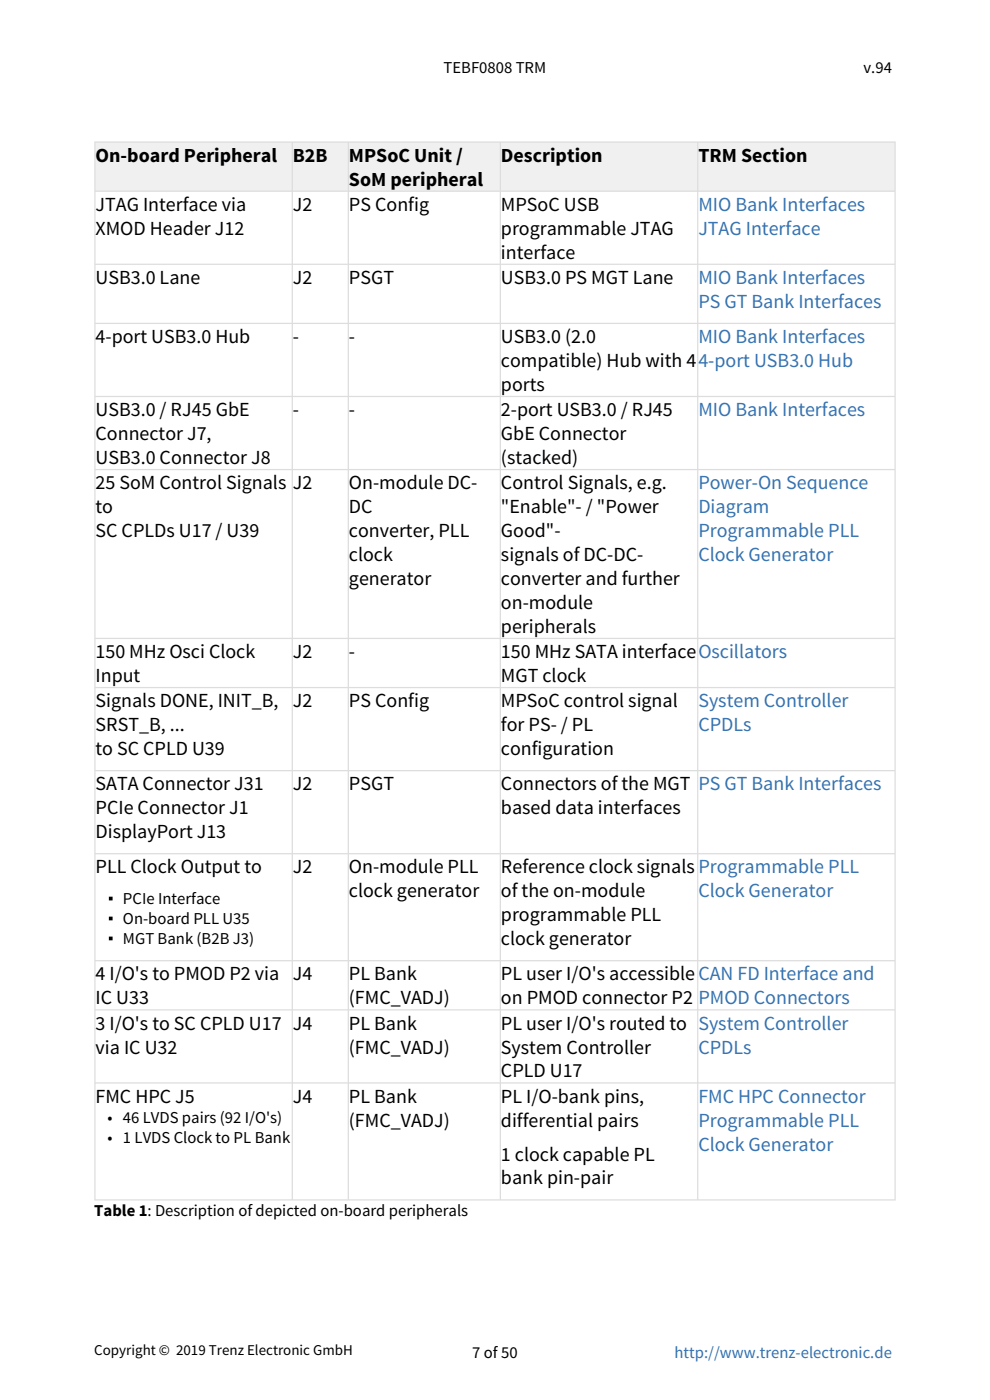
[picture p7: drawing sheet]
<svg xmlns="http://www.w3.org/2000/svg" width="210mm" height="297mm" viewBox="0 0 210 297" stroke-linecap="round" stroke-linejoin="round" font-family="sans-serif">
<defs><g id="words">
<g font-size="4.2">
<text x="20.3" y="34.3">On-board Peripheral</text>
<text x="62.1" y="34.3">B2B</text>
<text x="74" y="34.3">MPSoC Unit /</text>
<text x="106.3" y="34.3">Description</text>
<text x="148.1" y="34.3">TRM Section</text>
<text x="74" y="39.4">SoM peripheral</text>
<text x="20.3" y="44.7">JTAG Interface via</text>
<text x="62.1" y="44.7">J2</text>
<text x="74" y="44.7">PS Config</text>
<text x="106.3" y="44.7">MPSoC USB</text>
<text x="20.3" y="49.8">XMOD Header J12</text>
<text x="106.3" y="49.8">programmable JTAG</text>
<text x="106.3" y="54.9">interface</text>
<text x="20.3" y="60.3">USB3.0 Lane</text>
<text x="62.1" y="60.3">J2</text>
<text x="74" y="60.3">PSGT</text>
<text x="106.3" y="60.3">USB3.0 PS MGT Lane</text>
<text x="20.3" y="72.8">4-port USB3.0 Hub</text>
<text x="62.1" y="72.8">-</text>
<text x="74" y="72.8">-</text>
<text x="106.3" y="72.8">USB3.0 (2.0</text>
<text x="106.3" y="77.9">compatible) Hub with 4</text>
<text x="106.3" y="83">ports</text>
<text x="20.3" y="88.3">USB3.0 / RJ45 GbE</text>
<text x="62.1" y="88.3">-</text>
<text x="74" y="88.3">-</text>
<text x="106.3" y="88.3">2-port USB3.0 / RJ45</text>
<text x="20.3" y="93.4">Connector J7,</text>
<text x="106.3" y="93.4">GbE Connector</text>
<text x="20.3" y="98.5">USB3.0 Connector J8</text>
<text x="106.3" y="98.5">(stacked)</text>
<text x="20.3" y="103.8">25 SoM Control Signals</text>
<text x="62.1" y="103.8">J2</text>
<text x="74" y="103.8">On-module DC-</text>
<text x="106.3" y="103.8">Control Signals, e.g.</text>
<text x="20.3" y="108.9">to</text>
<text x="20.3" y="114">SC CPLDs U17 / U39</text>
<text x="74" y="108.9">DC</text>
<text x="74" y="114">converter, PLL</text>
<text x="106.3" y="108.9">&quot;Enable&quot;- / &quot;Power</text>
<text x="106.3" y="114">Good&quot;-</text>
<text x="74" y="119">clock</text>
<text x="106.3" y="119">signals of DC-DC-</text>
<text x="74" y="124.1">generator</text>
<text x="106.3" y="124.1">converter and further</text>
<text x="106.3" y="129.2">on-module</text>
<text x="106.3" y="134.3">peripherals</text>
<text x="20.3" y="139.6">150 MHz Osci Clock</text>
<text x="62.1" y="139.6">J2</text>
<text x="74" y="139.6">-</text>
<text x="106.3" y="139.6">150 MHz SATA interface</text>
<text x="20.3" y="144.7">Input</text>
<text x="106.3" y="144.7">MGT clock</text>
<text x="20.3" y="150.1">Signals DONE, INIT_B,</text>
<text x="20.3" y="155.1">SRST_B, ...</text>
<text x="62.1" y="150.1">J2</text>
<text x="74" y="150.1">PS Config</text>
<text x="106.3" y="150.1">MPSoC control signal</text>
<text x="106.3" y="155.1">for PS- / PL</text>
<text x="20.3" y="160.2">to SC CPLD U39</text>
<text x="106.3" y="160.2">configuration</text>
<text x="20.3" y="167.7">SATA Connector J31</text>
<text x="62.1" y="167.7">J2</text>
<text x="74" y="167.7">PSGT</text>
<text x="106.3" y="167.7">Connectors of the MGT</text>
<text x="20.3" y="172.8">PCIe Connector J1</text>
<text x="106.3" y="172.8">based data interfaces</text>
<text x="20.3" y="177.8">DisplayPort J13</text>
<text x="20.3" y="185.3">PLL Clock Output to</text>
<text x="62.1" y="185.3">J2</text>
<text x="74" y="185.3">On-module PLL</text>
<text x="106.3" y="185.3">Reference clock signals</text>
<text x="74" y="190.4">clock generator</text>
<text x="106.3" y="190.4">of the on-module</text>
<text x="106.3" y="195.5">programmable PLL</text>
<text x="106.3" y="200.5">clock generator</text>
<text x="20.3" y="208">4 I/O's to PMOD P2 via</text>
<text x="62.1" y="208">J4</text>
<text x="74" y="208">PL Bank</text>
<text x="106.3" y="208">PL user I/O's accessible</text>
<text x="20.3" y="213.1">IC U33</text>
<text x="74" y="213.1">(FMC_VADJ)</text>
<text x="106.3" y="213.1">on PMOD connector P2</text>
<text x="20.3" y="218.4">3 I/O's to SC CPLD U17</text>
<text x="62.1" y="218.4">J4</text>
<text x="74" y="218.4">PL Bank</text>
<text x="106.3" y="218.4">PL user I/O's routed to</text>
<text x="20.3" y="223.5">via IC U32</text>
<text x="74" y="223.5">(FMC_VADJ)</text>
<text x="106.3" y="223.5">System Controller</text>
<text x="20.3" y="233.9">FMC HPC J5</text>
<text x="62.1" y="233.9">J4</text>
<text x="74" y="233.9">PL Bank</text>
<text x="106.3" y="228.6">CPLD U17</text>
<text x="106.3" y="233.9">PL I/O-bank pins,</text>
<text x="74" y="239">(FMC_VADJ)</text>
<text x="106.3" y="239">differential pairs</text>
<text x="106.3" y="246.2">1 clock capable PL</text>
<text x="106.3" y="251.3">bank pin-pair</text>
</g>
<g font-size="4.2" fill="#3572b0">
<text x="148.1" y="44.7">MIO Bank Interfaces</text>
<text x="148.1" y="49.8">JTAG Interface</text>
<text x="148.1" y="60.3">MIO Bank Interfaces</text>
<text x="148.1" y="65.3">PS GT Bank Interfaces</text>
<text x="148.1" y="72.8">MIO Bank Interfaces</text>
<text x="148.1" y="77.9">4-port USB3.0 Hub</text>
<text x="148.1" y="88.3">MIO Bank Interfaces</text>
<text x="148.1" y="103.8">Power-On Sequence</text>
<text x="148.1" y="108.9">Diagram</text>
<text x="148.1" y="114">Programmable PLL</text>
<text x="148.1" y="119">Clock Generator</text>
<text x="148.1" y="139.6">Oscillators</text>
<text x="148.1" y="150.1">System Controller</text>
<text x="148.1" y="155.1">CPDLs</text>
<text x="148.1" y="167.7">PS GT Bank Interfaces</text>
<text x="148.1" y="185.3">Programmable PLL</text>
<text x="148.1" y="190.4">Clock Generator</text>
<text x="148.1" y="208">CAN FD Interface and</text>
<text x="148.1" y="213.1">PMOD Connectors</text>
<text x="148.1" y="218.4">System Controller</text>
<text x="148.1" y="223.5">CPDLs</text>
<text x="148.1" y="233.9">FMC HPC Connector</text>
<text x="148.1" y="239">Programmable PLL</text>
<text x="148.1" y="244.1">Clock Generator</text>
</g>
<g font-size="3.5">
<text x="94.1" y="15.5">TEBF0808 TRM</text>
<text x="183.2" y="15.5">v.94</text>
<text x="26.1" y="191.8">PCIe Interface</text>
<text x="26.1" y="196">On-board PLL U35</text>
<text x="26.1" y="200.3">MGT Bank (B2B J3)</text>
<text x="22.8" y="238.3">• 46 LVDS pairs (92 I/O's)</text>
<text x="22.8" y="242.6">• 1 LVDS Clock to PL Bank</text>
<text x="20" y="258.1">Table 1: Description of depicted on-board peripherals</text>
<text x="100.2" y="288.2">7 of 50</text>
</g>
<text font-size="3.5" fill="#3572b0" x="143.1" y="288.2">http://www.trenz-electronic.de</text>
<text font-size="3.2" x="20" y="287.5">Copyright © 2019 Trenz Electronic GmbH</text>
</g></defs>
<g fill="#f0f0f0">
<path d="M20.1 30.1h41.9v10.5h-41.9z"/>
<path d="M62 30.1h11.9v10.5h-11.9z"/>
<path d="M73.9 30.1h32.2v10.5h-32.2z"/>
<path d="M106.1 30.1h41.9v10.5h-41.9z"/>
<path d="M148 30.1h41.9v10.5h-41.9z"/>
</g>
<g fill="#fff">
<path d="M20.1 40.6h41.9v15.5h-41.9z"/>
<path d="M62 40.6h11.9v15.5h-11.9z"/>
<path d="M73.9 40.6h32.2v15.5h-32.2z"/>
<path d="M106.1 40.6h41.9v15.5h-41.9z"/>
<path d="M148 40.6h41.9v15.5h-41.9z"/>
<path d="M20.1 56.1h41.9v12.5h-41.9z"/>
<path d="M62 56.1h11.9v12.5h-11.9z"/>
<path d="M73.9 56.1h32.2v12.5h-32.2z"/>
<path d="M106.1 56.1h41.9v12.5h-41.9z"/>
<path d="M148 56.1h41.9v12.5h-41.9z"/>
<path d="M20.1 68.6h41.9v15.5h-41.9z"/>
<path d="M62 68.6h11.9v15.5h-11.9z"/>
<path d="M73.9 68.6h32.2v15.5h-32.2z"/>
<path d="M106.1 68.6h41.9v15.5h-41.9z"/>
<path d="M148 68.6h41.9v15.5h-41.9z"/>
<path d="M20.1 84.1h41.9v15.5h-41.9z"/>
<path d="M62 84.1h11.9v15.5h-11.9z"/>
<path d="M73.9 84.1h32.2v15.5h-32.2z"/>
<path d="M106.1 84.1h41.9v15.5h-41.9z"/>
<path d="M148 84.1h41.9v15.5h-41.9z"/>
<path d="M20.1 99.6h41.9v35.8h-41.9z"/>
<path d="M62 99.6h11.9v35.8h-11.9z"/>
<path d="M73.9 99.6h32.2v35.8h-32.2z"/>
<path d="M106.1 99.6h41.9v35.8h-41.9z"/>
<path d="M148 99.6h41.9v35.8h-41.9z"/>
<path d="M20.1 135.4h41.9v10.5h-41.9z"/>
<path d="M62 135.4h11.9v10.5h-11.9z"/>
<path d="M73.9 135.4h32.2v10.5h-32.2z"/>
<path d="M106.1 135.4h41.9v10.5h-41.9z"/>
<path d="M148 135.4h41.9v10.5h-41.9z"/>
<path d="M20.1 145.9h41.9v17.6h-41.9z"/>
<path d="M62 145.9h11.9v17.6h-11.9z"/>
<path d="M73.9 145.9h32.2v17.6h-32.2z"/>
<path d="M106.1 145.9h41.9v17.6h-41.9z"/>
<path d="M148 145.9h41.9v17.6h-41.9z"/>
<path d="M20.1 163.5h41.9v17.6h-41.9z"/>
<path d="M62 163.5h11.9v17.6h-11.9z"/>
<path d="M73.9 163.5h32.2v17.6h-32.2z"/>
<path d="M106.1 163.5h41.9v17.6h-41.9z"/>
<path d="M148 163.5h41.9v17.6h-41.9z"/>
<path d="M20.1 181.1h41.9v22.7h-41.9z"/>
<path d="M62 181.1h11.9v22.7h-11.9z"/>
<path d="M73.9 181.1h32.2v22.7h-32.2z"/>
<path d="M106.1 181.1h41.9v22.7h-41.9z"/>
<path d="M148 181.1h41.9v22.7h-41.9z"/>
<path d="M20.1 203.8h41.9v10.4h-41.9z"/>
<path d="M62 203.8h11.9v10.4h-11.9z"/>
<path d="M73.9 203.8h32.2v10.4h-32.2z"/>
<path d="M106.1 203.8h41.9v10.4h-41.9z"/>
<path d="M148 203.8h41.9v10.4h-41.9z"/>
<path d="M20.1 214.2h41.9v15.5h-41.9z"/>
<path d="M62 214.2h11.9v15.5h-11.9z"/>
<path d="M73.9 214.2h32.2v15.5h-32.2z"/>
<path d="M106.1 214.2h41.9v15.5h-41.9z"/>
<path d="M148 214.2h41.9v15.5h-41.9z"/>
<path d="M20.1 229.7h41.9v24.9h-41.9z"/>
<path d="M62 229.7h11.9v24.9h-11.9z"/>
<path d="M73.9 229.7h32.2v24.9h-32.2z"/>
<path d="M106.1 229.7h41.9v24.9h-41.9z"/>
<path d="M148 229.7h41.9v24.9h-41.9z"/>
</g>
<g fill="#ddd">
<path d="M147.9 30.1h.2v224.5h-.2z"/>
<path d="M106 30.1h.3v224.5h-.3z"/>
<path d="M73.8 30.1h.2v224.5h-.2z"/>
<path d="M61.9 30.1h.2v224.5h-.2z"/>
<path d="M20.1 229.6h169.8v.3h-169.8z"/>
<path d="M20.1 214.1h169.8v.3h-169.8z"/>
<path d="M20.1 203.7h169.8v.2h-169.8z"/>
<path d="M20.1 181h169.8v.2h-169.8z"/>
<path d="M20.1 163.4h169.8v.2h-169.8z"/>
<path d="M20.1 145.7h169.8v.3h-169.8z"/>
<path d="M20.1 135.3h169.8v.3h-169.8z"/>
<path d="M20.1 99.5h169.8v.2h-169.8z"/>
<path d="M20.1 84h169.8v.2h-169.8z"/>
<path d="M20.1 68.5h169.8v.2h-169.8z"/>
<path d="M20.1 55.9h169.8v.3h-169.8z"/>
<path d="M20.1 40.4h169.8v.3h-169.8z"/>
</g>
<path d="M20 30v224.7h170v-224.7zM20.3 30.3v224.1h169.4v-224.1z" fill-rule="evenodd" fill="#ddd"/>
<path d="M23.1 190.2h.8v.8h-.8zM23.1 194.5h.8v.8h-.8zM23.1 198.7h.8v.8h-.8z" fill="#000"/>
<use href="#words"/>
</svg>
